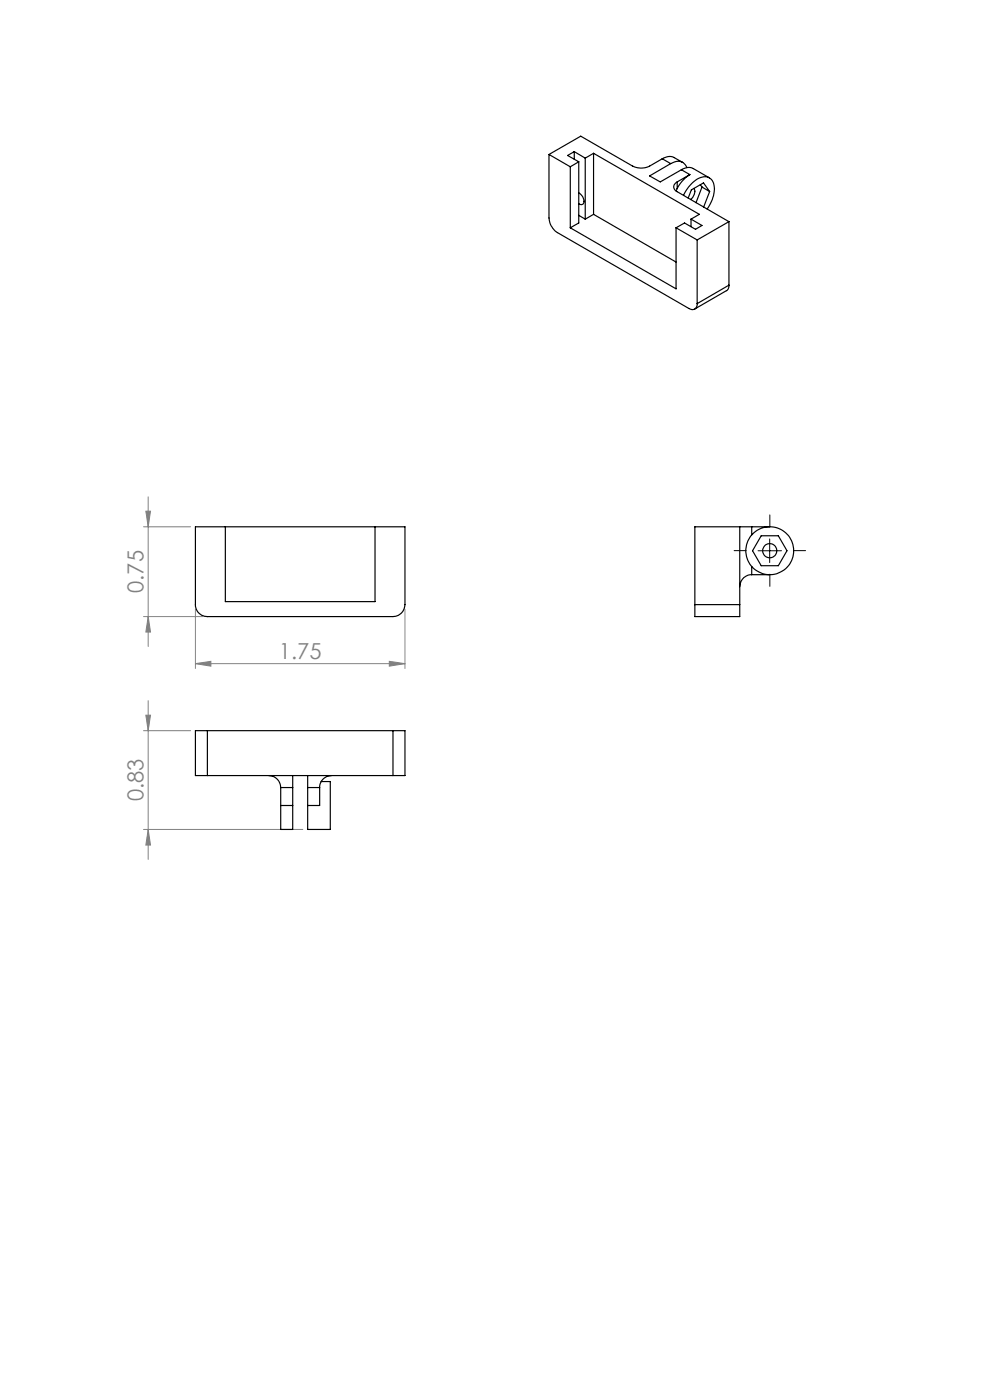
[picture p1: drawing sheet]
<svg xmlns="http://www.w3.org/2000/svg" width="210mm" height="297mm" viewBox="0 0 210 297" stroke-linecap="round" stroke-linejoin="round" font-family="sans-serif">
<defs><g id="words">
<g font-size="4.7" fill="#808080">
<text x="30.4" y="125.8" transform="rotate(-90 30.4 125.8)">0.75</text>
<text x="59.2" y="139.8">1.75</text>
<text x="30.4" y="170" transform="rotate(-90 30.4 170)">0.83</text>
</g>
</g></defs>
<g fill="none" stroke="#808080" stroke-width=".21">
<path d="M30.4 111.8h10M30.9 108.4h1l-.5 3.4zM31.4 105.4v31.8M30.4 130.8h12.6M31.4 130.8l.5 3.3h-1zM41.5 129.3v12.5M85.9 129.3v12.5M30.4 155h10M30.9 151.7h1l-.5 3.3zM31.4 148.7v33.6M41.5 140.8l3.2-.5v1zM41.5 140.8h44.4"/>
<path d="M82.6 140.3l3.3 .5-3.3 .5zM30.4 176h33.8M31.4 176l.5 3.3h-1z"/>
</g>
<path d="M158.3 116.8h-2.6M163.3 111.8v-2.6M168.3 116.8h2.6M163.3 121.8v2.6" fill="none" stroke="#000" stroke-width=".21" stroke-dasharray="15.2 1.3 1.3 1.3"/>
<path d="M160.8 116.8h5M163.3 114.3v5" fill="none" stroke="#000" stroke-width=".21"/>
<g fill="#808080">
<path d="M30.9 108.4h1l-.5 3.4zM31.4 130.8l.5 3.3h-1zM30.9 151.7h1l-.5 3.3zM31.4 176l.5 3.3h-1z"/>
<path d="M41.5 140.8l3.2-.5v1zM82.6 140.3l3.3 .5-3.3 .5z"/>
</g>
<g fill="none" stroke="#000" stroke-width=".25">
<path d="M116.5 32.8l6.7-3.9 11 6.3a4 4 0 0 0 3.6 0l2.7-1.5M116.5 32.8v13.4a3.9 3.9 0 0 0 1.8 3.2l27.8 16a1.07 1.07 0 0 0 1.3 .2 1.07 1.07 0 0 0 .5-1.2M116.5 32.8l4.5 2.6M121 35.4v12.9M121.8 32.2l2.3 1.3M121.8 32.2l-1.4 .8 2.4 1.3M121.8 32.2v1.6M122.8 34.3l-1.8 1.1M122.8 34.3v13l-1.8 1M124.1 33.5v13M125.9 32.5l22.4 13-1.7 1M125.9 32.5l-1.8 1"/>
<path d="M125.9 32.5v13M140.5 33.7a2.44 2.44 0 0 1 2.5-.3l1.8 1.1M140.5 33.7l1.8 1M142.3 34.7a2.14 2.14 0 0 1 3.4 .9M142.3 34.7l-4.5 2.6 2.3 1.3 4.4-2.6M143.7 38.6a1.1 1.1 0 0 0-.8 1 1.1 1.1 0 0 0 .8 1.1l10.9 6.3M143.7 38.6v1.4M144.5 36a2.44 2.44 0 0 1 2.6-.2l3.4 1.9M144.5 36l1.8 1M146.3 37a7.5 7.5 0 0 0-2.6 3M146.3 37l-2.6 1.6M147.2 40a1.89 1.89 0 0 1-.7 2.3"/>
<path d="M148.6 39.2l.3 .5M148.9 39.7l-1.3 3.3M148.9 39.7l1.6 .9M121 48.3l22.4 13v-13M122.8 40.9a1.74 1.74 0 0 1 .8 2.5h-.3l-.5-.2M122.8 45.7l1.3 .8M125.9 45.5l17.5 10.1M125.9 45.5l-1.8 1M143.4 48.3l4.5 2.6M143.7 40l-.3 .5M145 41.4a6.2 6.2 0 0 1 4.6-3.9 2.27 2.27 0 0 1 1.9 2.9 7.6 7.6 0 0 1-1.5 3.9M146.6 46.5l2.3 1.3-1.4 .8-2.3-1.3-1.8 1"/>
<path d="M146.6 46.5v1.6M147.9 50.9v13.5M150.5 40.6l-1.3-1.8-2.6 1.5-.6 1.7M150.5 40.6l-1.2 3.3M154.6 47l-6.7 3.9M154.6 47v13.5M154.6 60.5v.5l-.4 .6-6.8 3.9M154.6 60.5l-6.7 3.9M41.5 111.8h44.4v16.5a2.58 2.58 0 0 1-2.5 2.5h-39.4a2.52 2.52 0 0 1-2.5-2.5zM47.8 111.8v15.8h31.8v-15.8M156.9 111.8h2.6M156.9 111.8h-9.5v16.5"/>
<path d="M156.9 111.8v16.5M159.5 111.8h3.8M159.5 111.8v1.7M161.5 113.7h3.6l1.8 3.1-1.8 3.2h-3.6l-1.9-3.2zM147.4 128.3v2.5h9.5v-2.5M147.4 128.3h9.5M159.5 121.9a2.52 2.52 0 0 0-2.6 2.6M159.5 120.2v1.7M159.5 121.9h3.8M44 155h-2.5v9.5h2.5M44 155v9.5M44 155h39.4"/>
<path d="M83.4 155h2.5v9.5h-2.5M83.4 155v9.5M44 164.5h39.4M57 164.5a2.58 2.58 0 0 1 2.5 2.6M59.5 170.9v5.1h2.6v-5.1M59.5 167.1h2.6M59.5 170.9h2.6M59.5 167.1v3.8M62.1 164.5v2.6M62.1 167.1v3.8M65.3 164.5v2.6M65.3 167.1h2.5"/>
<path d="M65.3 167.1v3.8M67.8 167.1v3.8h-2.5M68.1 165.8h2v10.2h-4.8v-5.1M70.3 164.5a2.52 2.52 0 0 0-2.5 2.6"/>
<circle cx="163.3" cy="116.8" r="5.1"/>
<circle cx="163.3" cy="116.8" r="1.5"/>
</g>
<use href="#words"/>
</svg>
